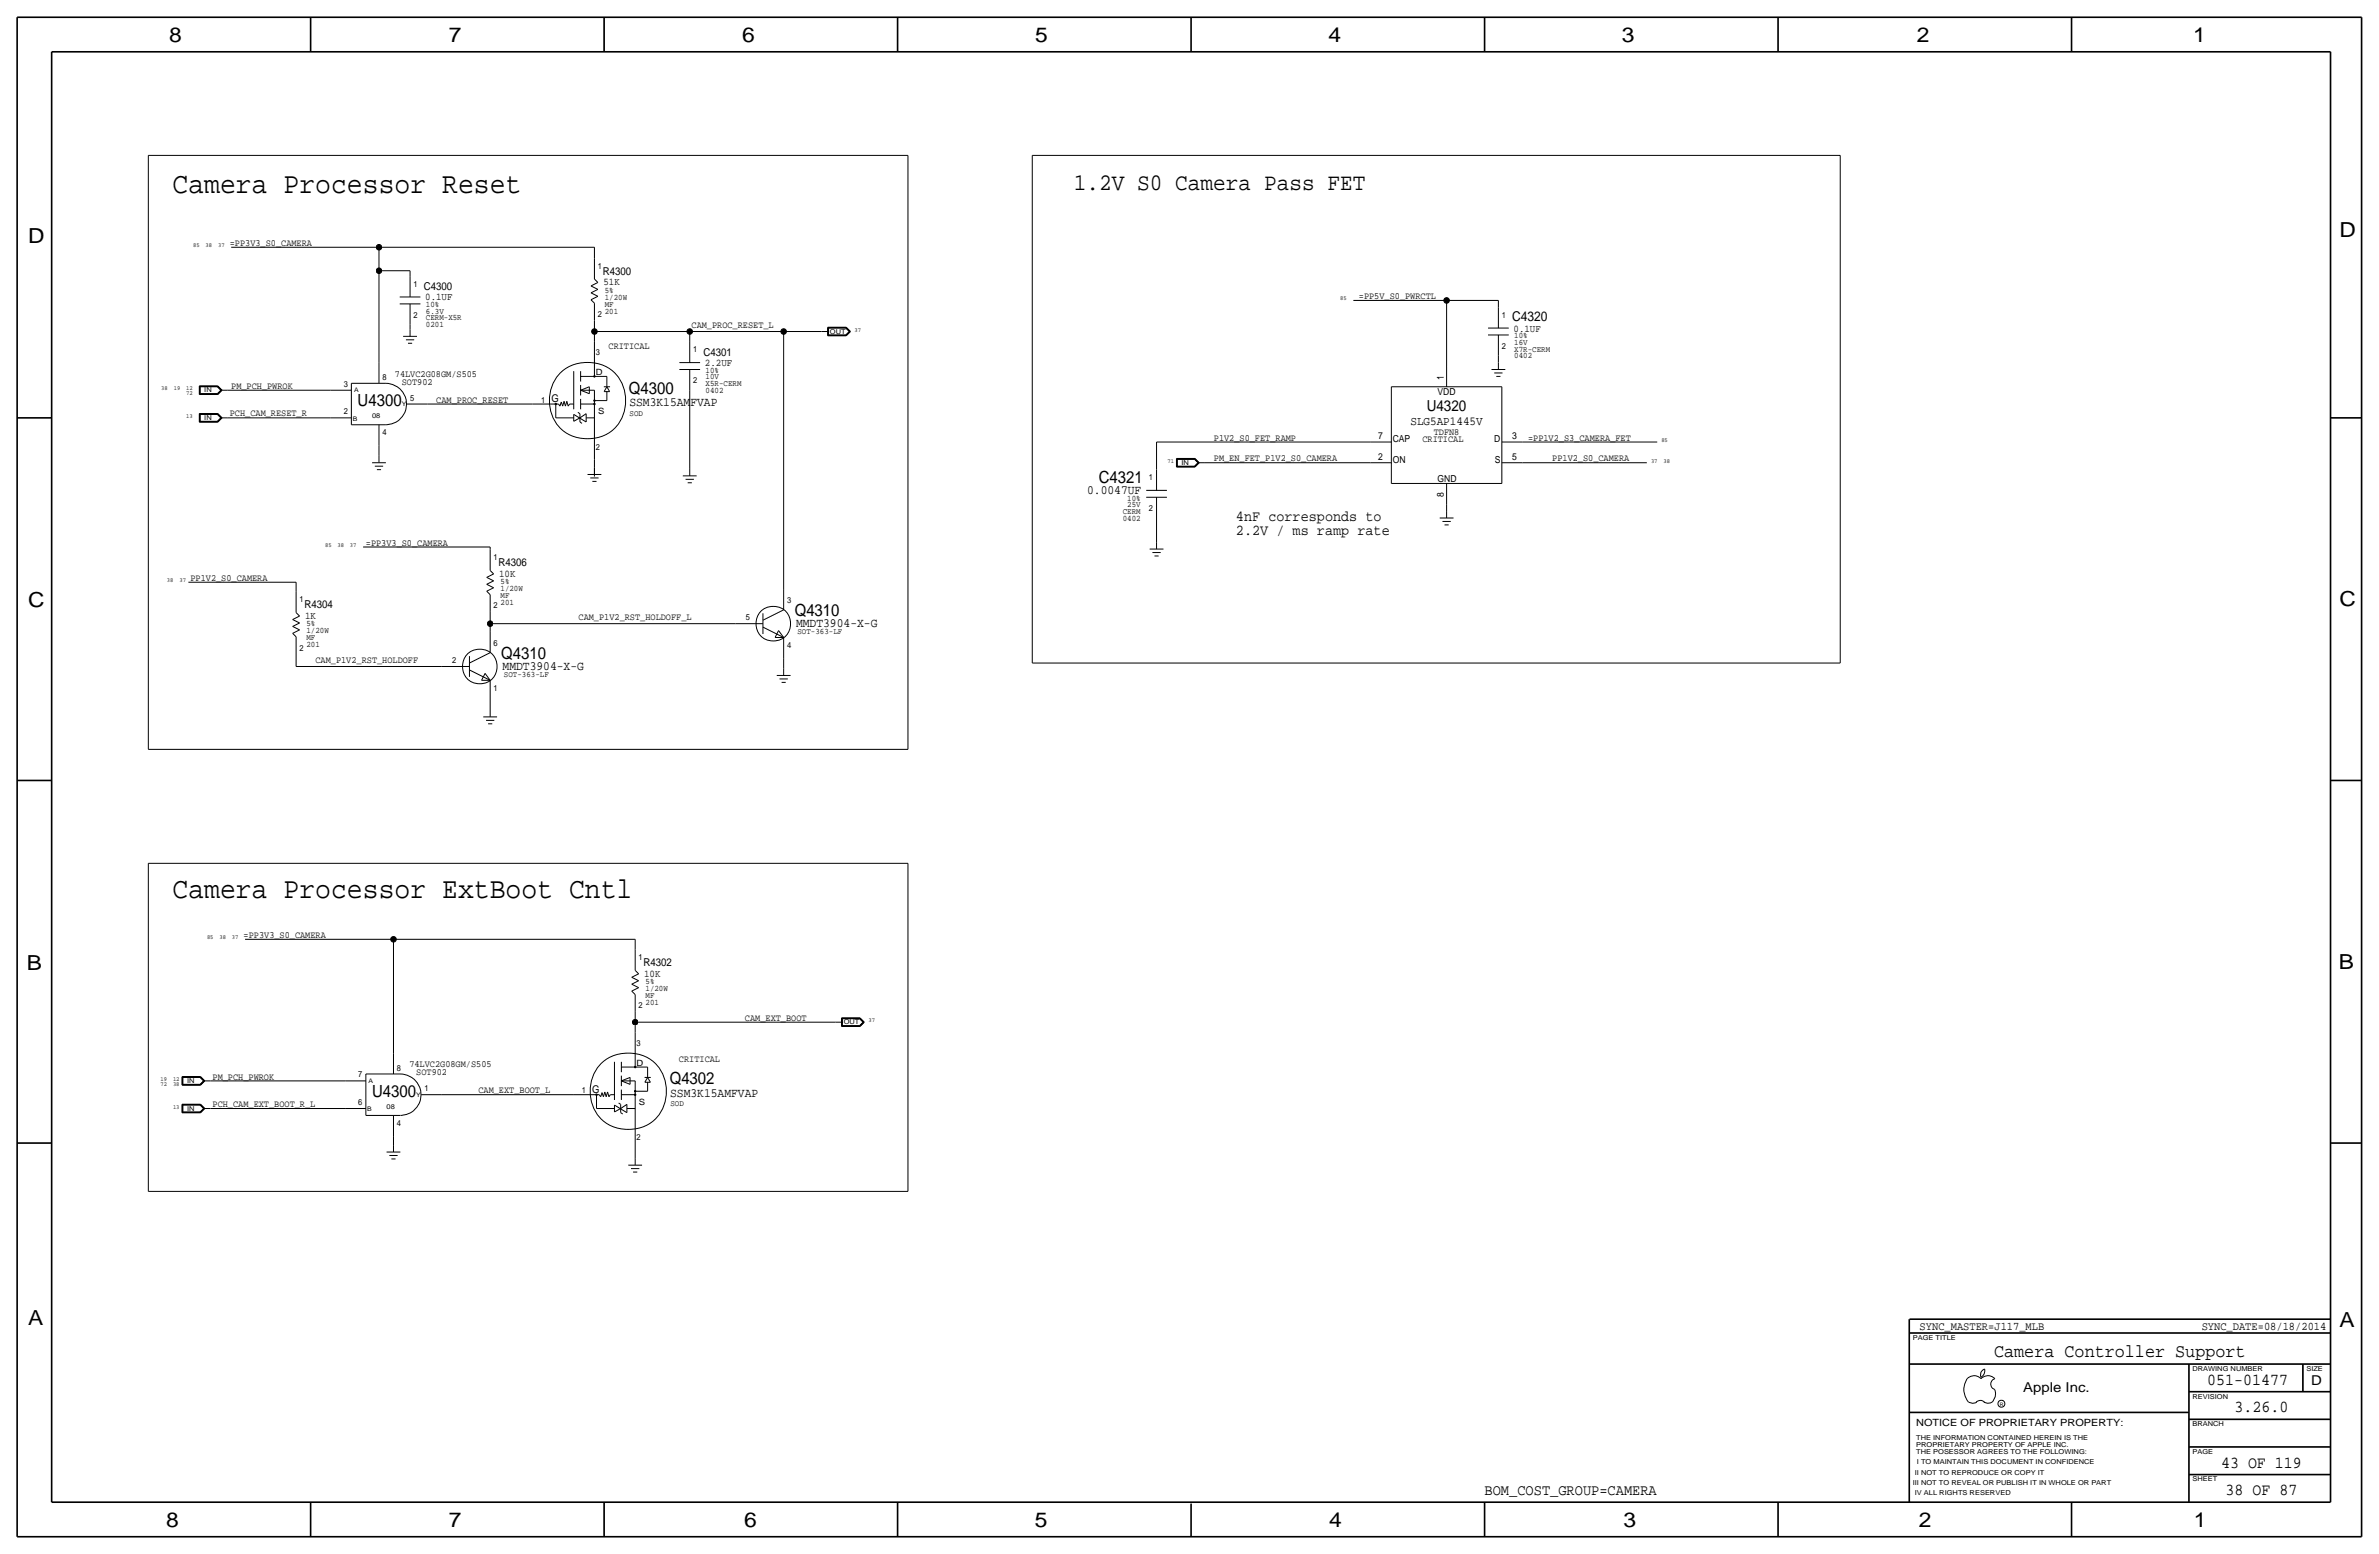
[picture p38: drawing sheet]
<svg xmlns="http://www.w3.org/2000/svg" width="875mm" height="572mm" viewBox="0 0 875 572" stroke-linecap="round" stroke-linejoin="round" font-family="sans-serif">
<defs><g id="words">
<g font-size="10.9">
<text x="63.4" y="71.1">Camera Processor Reset</text>
<text x="63.4" y="330.2">Camera Processor ExtBoot Cntl</text>
</g>
<text font-size="8.7" x="394.9" y="69.9">1.2V S0 Camera Pass FET</text>
<g font-size="7.6">
<text x="62.2" y="15.5">8</text>
<text x="165" y="15.5">7</text>
<text x="273" y="15.5">6</text>
<text x="380.7" y="15.5">5</text>
<text x="488.6" y="15.5">4</text>
<text x="596.6" y="15.5">3</text>
<text x="705.1" y="15.5">2</text>
<text x="806.7" y="15.5">1</text>
<text x="10.4" y="89.4">D</text>
<text x="860.5" y="87.1">D</text>
<text x="10.4" y="223.3">C</text>
<text x="860.5" y="222.8">C</text>
<text x="9.8" y="356.6">B</text>
<text x="860.2" y="356.4">B</text>
<text x="10.4" y="487.4">A</text>
<text x="860.5" y="488.2">A</text>
<text x="61.2" y="561.6">8</text>
<text x="165" y="561.6">7</text>
<text x="273.8" y="561.6">6</text>
<text x="380.7" y="561.6">5</text>
<text x="488.9" y="561.6">4</text>
<text x="597.1" y="561.6">3</text>
<text x="705.8" y="561.6">2</text>
<text x="806.9" y="561.6">1</text>
</g>
<text font-size="6.9" x="733.5" y="499.1">Camera Controller Support</text>
<g font-size="6.2">
<text x="131.5" y="149.4">U4300</text>
<text x="231.3" y="144.8">Q4300</text>
<text x="404.1" y="177.8">C4321</text>
<text x="292.3" y="226.6">Q4310</text>
<text x="184.4" y="242.3">Q4310</text>
<text x="246.3" y="398.8">Q4302</text>
<text x="136.9" y="403.4">U4300</text>
<text x="811.9" y="509.3">051-01477</text>
<text x="821.9" y="519.4">3.26.0</text>
<text x="817" y="539.7">43 OF 119</text>
<text x="818.6" y="549.9">38 OF 87</text>
</g>
<g font-size="5.6">
<text x="524.8" y="151.1">U4320</text>
<text x="454.6" y="191.8">4nF corresponds to</text>
<text x="454.6" y="196.8">2.2V / ms ramp rate</text>
<text x="546" y="549.9">BOM_COST_GROUP=CAMERA</text>
</g>
<g font-size="5">
<text x="556.2" y="118.1">C4320</text>
<text x="850.1" y="509.3">D</text>
<text x="744.2" y="511.8">Apple Inc.</text>
</g>
<g font-size="4.7">
<text x="231.5" y="149.4">SSM3K15AMFVAP</text>
<text x="399.9" y="181.6">0.0047UF</text>
<text x="292.8" y="230.6">MMDT3904-X-G</text>
<text x="184.9" y="246.4">MMDT3904-X-G</text>
<text x="246.5" y="403.4">SSM3K15AMFVAP</text>
</g>
<text font-size="4.5" x="518.8" y="156.2">SLG5AP1445V</text>
<g font-size="4.3">
<text x="706.1" y="488.9">SYNC_MASTER=J117_MLB</text>
<text x="809.8" y="488.9">SYNC_DATE=08/18/2014</text>
</g>
<g font-size="4">
<text x="221.7" y="101.1">R4300</text>
<text x="155.9" y="106.7">C4300</text>
<text x="258.8" y="130.8">C4301</text>
<text x="183.3" y="208.3">R4306</text>
<text x="112" y="223.8">R4304</text>
<text x="236.7" y="355.3">R4302</text>
</g>
<g font-size="3.9">
<text x="202.8" y="147.8">G</text>
<text x="217.8" y="401.8">G</text>
</g>
<g font-size="3.8">
<text x="221.9" y="104.9">51K</text>
<text x="156.4" y="110.5">0.1UF</text>
<text x="556.7" y="121.9">0.1UF</text>
<text x="259.3" y="134.6">2.2UF</text>
<text x="183.6" y="212.1">10K</text>
<text x="112.2" y="227.6">1K</text>
<text x="236.9" y="359.2">10K</text>
</g>
<text font-size="3.7" x="704.8" y="524.5">NOTICE OF PROPRIETARY PROPERTY:</text>
<g font-size="3.5">
<text x="84.5" y="90.4">=PP3V3_S0_CAMERA</text>
<text x="499.8" y="110">=PP5V_S0_PWRCTL</text>
<text x="254.4" y="120.7">CAM_PROC_RESET_L</text>
<text x="223.8" y="128.3">CRITICAL</text>
<text x="85" y="143">PM_PCH_PWROK</text>
<text x="145.2" y="138.5">74LVC2G08GM/S505</text>
<text x="147.8" y="141.5">SOT902</text>
<text x="531.1" y="139.7" transform="rotate(-90 531.1 139.7)">1</text>
<text x="160.5" y="148.1">CAM_PROC_RESET</text>
<text x="528.8" y="145.3">VDD</text>
<text x="84.5" y="153.2">PCH_CAM_RESET_R</text>
<text x="507" y="161.5">7</text>
<text x="527.4" y="160">TDFN8</text>
<text x="556.2" y="161.5">3</text>
<text x="446.5" y="162.1">P1V2_S0_FET_RAMP</text>
<text x="512.3" y="162.6">CAP</text>
<text x="523.2" y="162.6">CRITICAL</text>
<text x="549.6" y="162.6">D</text>
<text x="562.1" y="162.1">=PP1V2_S3_CAMERA_FET</text>
<text x="446.5" y="169.7">PM_EN_FET_P1V2_S0_CAMERA</text>
<text x="507" y="169.2">2</text>
<text x="512.3" y="170.2">ON</text>
<text x="549.8" y="170.2">S</text>
<text x="556.2" y="169.2">5</text>
<text x="570.9" y="169.7">PP1V2_S0_CAMERA</text>
<text x="528.8" y="177.3">GND</text>
<text x="531.1" y="182.6" transform="rotate(-90 531.1 182.6)">8</text>
<text x="134.6" y="200.7">=PP3V3_S0_CAMERA</text>
<text x="70.1" y="213.6">PP1V2_S0_CAMERA</text>
<text x="212.8" y="228.1">CAM_P1V2_RST_HOLDOFF_L</text>
<text x="116" y="243.8">CAM_P1V2_RST_HOLDOFF</text>
<text x="89.6" y="344.9">=PP3V3_S0_CAMERA</text>
<text x="274" y="375.4">CAM_EXT_BOOT</text>
<text x="150.6" y="392.5">74LVC2G08GM/S505</text>
<text x="153.1" y="395.5">SOT902</text>
<text x="249.7" y="390.7">CRITICAL</text>
<text x="78.2" y="397">PM_PCH_PWROK</text>
<text x="78.2" y="407.2">PCH_CAM_EXT_BOOT_R_L</text>
<text x="176" y="402.1">CAM_EXT_BOOT_L</text>
</g>
<g font-size="3.2">
<text x="219.2" y="137.9">D</text>
<text x="220" y="152.4">S</text>
<text x="234.1" y="391.9">D</text>
<text x="235" y="406.4">S</text>
</g>
<g font-size="3.1">
<text x="219.9" y="98.8">1</text>
<text x="152.1" y="105.4">1</text>
<text x="222.5" y="107.7">5%</text>
<text x="156.7" y="113">10%</text>
<text x="222.5" y="110.2">1/20W</text>
<text x="222.5" y="112.8">MF</text>
<text x="152.1" y="116.8">2</text>
<text x="156.7" y="117.9">CERM-X5R</text>
<text x="156.7" y="115.3">6.3V</text>
<text x="219.9" y="116.6">2</text>
<text x="222.5" y="115.3">201</text>
<text x="552.4" y="116.8">1</text>
<text x="156.7" y="120.4">0201</text>
<text x="557" y="124.5">10%</text>
<text x="219.2" y="130.6">3</text>
<text x="255" y="129.5">1</text>
<text x="552.4" y="128.3">2</text>
<text x="557" y="131.8">0402</text>
<text x="557" y="129.3">X7R-CERM</text>
<text x="557" y="126.7">16V</text>
<text x="259.5" y="137.2">10%</text>
<text x="126.4" y="142.2">3</text>
<text x="140.7" y="139.7">8</text>
<text x="255" y="141">2</text>
<text x="259.5" y="139.4">10V</text>
<text x="259.5" y="142">X5R-CERM</text>
<text x="150.8" y="147.3">5</text>
<text x="199.1" y="148.1">1</text>
<text x="259.5" y="144.5">0402</text>
<text x="126.4" y="152.4">2</text>
<text x="231.6" y="152.9">SOD</text>
<text x="140.7" y="160">4</text>
<text x="219.2" y="165.4">2</text>
<text x="422.6" y="176.5">1</text>
<text x="414.6" y="184.1">10%</text>
<text x="413" y="191.5">0402</text>
<text x="413" y="189">CERM</text>
<text x="414.6" y="186.4">25V</text>
<text x="422.6" y="188">2</text>
<text x="181.6" y="206">1</text>
<text x="184.1" y="214.9">5%</text>
<text x="110.2" y="221.5">1</text>
<text x="184.1" y="220">MF</text>
<text x="184.1" y="217.4">1/20W</text>
<text x="289.5" y="221.7">3</text>
<text x="181.6" y="223.8">2</text>
<text x="184.1" y="222.5">201</text>
<text x="112.7" y="230.4">5%</text>
<text x="112.7" y="232.9">1/20W</text>
<text x="274.3" y="228.1">5</text>
<text x="293.3" y="233.2">SOT-363-LF</text>
<text x="110.2" y="239.3">2</text>
<text x="112.7" y="235.5">MF</text>
<text x="112.7" y="238">201</text>
<text x="181.6" y="237.5">6</text>
<text x="289.5" y="238.3">4</text>
<text x="166.3" y="243.8">2</text>
<text x="185.4" y="248.9">SOT-363-LF</text>
<text x="181.6" y="254">1</text>
<text x="234.9" y="353.1">1</text>
<text x="237.4" y="362">5%</text>
<text x="237.4" y="364.5">1/20W</text>
<text x="234.9" y="370.8">2</text>
<text x="237.4" y="367">MF</text>
<text x="237.4" y="369.6">201</text>
<text x="234.1" y="384.6">3</text>
<text x="146" y="393.7">8</text>
<text x="131.8" y="396.2">7</text>
<text x="156.2" y="401.3">1</text>
<text x="131.8" y="406.4">6</text>
<text x="214.1" y="402.1">1</text>
<text x="246.6" y="406.9">SOD</text>
<text x="146" y="414">4</text>
<text x="234.1" y="419.4">2</text>
</g>
<g font-size="2.5">
<text x="305.3" y="122.7">OUT</text>
<text x="75.1" y="144.3">IN</text>
<text x="75.1" y="154.4">IN</text>
<text x="136.9" y="153.7">08</text>
<text x="434.5" y="170.9">IN</text>
<text x="310.3" y="376.7">OUT</text>
<text x="68.8" y="398.3">IN</text>
<text x="142.2" y="407.7">08</text>
<text x="68.8" y="408.4">IN</text>
<text x="703.5" y="492.8">PAGE TITLE</text>
<text x="806.4" y="504.2">DRAWING NUMBER</text>
<text x="848.3" y="504.2">SIZE</text>
<text x="806.4" y="514.4">REVISION</text>
<text x="806.4" y="524.5">BRANCH</text>
<text x="704.8" y="532.1">PROPRIETARY PROPERTY OF APPLE INC.</text>
<text x="704.8" y="529.6">THE INFORMATION CONTAINED HEREIN IS THE</text>
<text x="704.8" y="534.7">THE POSESSOR AGREES TO THE FOLLOWING:</text>
<text x="705.1" y="538.5">I TO MAINTAIN THIS DOCUMENT IN CONFIDENCE</text>
<text x="806.4" y="534.7">PAGE</text>
<text x="704.3" y="542.3">II NOT TO REPRODUCE OR COPY IT</text>
<text x="806.4" y="544.8">SHEET</text>
<text x="703.5" y="546.1">III NOT TO REVEAL OR PUBLISH IT IN WHOLE OR PART</text>
<text x="704.3" y="549.9">IV ALL RIGHTS RESERVED</text>
</g>
<g font-size="2.3">
<text x="71.1" y="90.9">85</text>
<text x="75.6" y="90.9">38</text>
<text x="80.2" y="90.9">37</text>
<text x="493" y="110.5">85</text>
<text x="314.4" y="121.9">37</text>
<text x="59.3" y="143.5">38</text>
<text x="63.9" y="143.5">19</text>
<text x="68.5" y="143.5">12</text>
<text x="68.5" y="145.3">72</text>
<text x="130.3" y="144.3">A</text>
<text x="147.8" y="149.4">Y</text>
<text x="68.5" y="153.7">13</text>
<text x="129.7" y="154.7">B</text>
<text x="611.1" y="162.6">85</text>
<text x="429.4" y="170.2">71</text>
<text x="607.3" y="170.2">37</text>
<text x="611.8" y="170.2">38</text>
<text x="119.6" y="201.2">85</text>
<text x="124.2" y="201.2">38</text>
<text x="128.7" y="201.2">37</text>
<text x="61.4" y="214.1">38</text>
<text x="66" y="214.1">37</text>
<text x="76.2" y="345.4">85</text>
<text x="80.7" y="345.4">38</text>
<text x="85.3" y="345.4">37</text>
<text x="319.4" y="375.9">37</text>
<text x="59.1" y="399.3">72</text>
<text x="59.1" y="397.5">19</text>
<text x="63.7" y="399.3">38</text>
<text x="63.7" y="397.5">12</text>
<text x="135.6" y="398.3">A</text>
<text x="63.7" y="407.7">13</text>
<text x="153.1" y="403.4">Y</text>
<text x="135.1" y="408.7">B</text>
</g>
<text font-size="1.8" x="735.5" y="516.9">R</text>
</g></defs>
<g fill="none" stroke="#000" stroke-width=".37">
<path d="M54.6 57.2v218.4zM54.6 57.2h279.4zM334 57.2v218.4zM379.7 57.2v186.6zM379.7 57.2h297.2zM676.9 57.2v186.6zM85 90.9h54.4zM139.4 90.9v8.7zM139.4 99.6v33.8zM139.4 90.9h79.2zM139.4 99.6h11.4zM150.8 99.6v2z"/>
<path d="M218.6 90.9v4.1zM218.6 95v7.6zM147 109.2h7.6zM147 111.8h7.6zM150.8 119.4v1.8zM150.8 101.6v7.6zM150.8 111.8v7.6zM217.4 105.2l2.5-1.3zM217.4 110.2l2.5-1.2zM217.4 107.7l2.5-1.3zM217.4 110.2l1.2 1.3zM217.4 107.7l2.5 1.3z"/>
<path d="M217.4 105.2l2.5 1.2zM218.6 102.6l1.3 1.3zM218.6 117.9v4zM218.6 111.5v6.4zM497.8 110.5h34.3zM532.1 110.5h19zM532.1 110.5v24.1zM551.1 110.5v2.5zM551.1 113v7.7zM139.4 133.3v7.7zM148.3 123.7h5.1zM149.3 125h3z"/>
<path d="M150.1 126.2h1.5zM150.8 121.2v2.5zM205.6 137.7a14.7 14.7 0 0 1 22.1 1.4 14.5 14.5 0 0 1-5.5 21 14.3 14.3 0 0 1-18.6-6 15.1 15.1 0 0 1 2-16.4zM211 136.5v14zM213.6 138.4h9.6zM213.6 136.5v3.8zM218.6 121.9h35.1zM218.6 121.9v3.8zM218.6 125.7v12.7zM223.2 138.4v3.8zM249.9 135.9h7.6zM249.9 133.4h7.6z"/>
<path d="M253.7 121.9v3.8zM253.7 125.7v7.7zM253.7 135.9v7.6zM253.7 121.9h34.5zM288.2 121.9v94.8zM288.2 121.9h14zM302.2 121.9h2.5zM304.4 123.5h6.9zM304.4 120.3v3.2zM304.4 120.3h6.9zM304.5 120.4h6.7zM304.5 120.4v3z"/>
<path d="M304.5 123.4h6.7zM304.6 120.5v2.8zM304.6 123.3h6.5zM304.6 120.5h6.5zM304.7 120.7h6.4zM304.7 120.7v2.5zM304.7 123.2h6.4zM311.1 120.6l1.3 1.3zM311.1 123.3l1.4-1.4zM311.2 120.5l1.3 1.4zM311.2 123.4l1.5-1.5zM311.2 120.4l1.5 1.5z"/>
<path d="M311.3 120.3l1.5 1.6zM311.3 123.5l1.5-1.6zM312.4 121.9l-1.3 1.3zM532.1 134.6v7.6zM547.3 123.2h7.6zM547.3 120.7h7.6zM548.6 135.9h5.1zM549.6 137.2h3.1zM550.4 138.4h1.5zM551.1 130.8v2.6zM551.1 133.4v2.5zM551.1 123.2v7.6z"/>
<path d="M73.3 152.1h6.8zM73.3 141.9h6.8zM73.3 152.1v3.1zM73.3 155.2h6.8zM73.3 141.9v3.2zM73.3 145.1h6.8zM73.4 152.2h6.7zM73.4 142h6.7zM73.4 152.2v2.9zM73.4 155.1h6.7zM73.4 142v3zM73.4 145h6.7z"/>
<path d="M73.5 152.3v2.7zM73.5 155h6.5zM73.5 142.1v2.8zM73.5 144.9h6.5zM73.5 152.3h6.5zM73.5 142.1h6.5zM73.6 152.4v2.5zM73.6 154.9h6.4zM73.6 142.2v2.6zM73.6 144.8h6.4zM73.6 152.4h6.4zM73.6 142.2h6.4z"/>
<path d="M80 152.4l1.2 1.3zM80 142.2l1.2 1.3zM80 154.9l1.2-1.2zM80 144.8l1.2-1.3zM80 155l1.4-1.3zM80 144.9l1.4-1.4zM80 152.3l1.4 1.4zM80 142.1l1.4 1.4zM80.1 152.2l1.4 1.5zM80.1 142l1.4 1.5zM80.1 155.1l1.4-1.4zM80.1 145l1.4-1.5z"/>
<path d="M80.1 155.2l1.6-1.5zM80.1 145.1l1.6-1.6zM80.1 152.1l1.6 1.6zM80.1 141.9l1.6 1.6zM81.2 153.7h2.6zM81.2 143.5h2.6zM83.8 153.7h37.8zM83.8 143.5h37.8zM121.6 153.7h7.6zM121.6 143.5h7.6zM129.2 156.2h12.7zM129.2 141v15.2z"/>
<path d="M129.2 141h12.7zM139.4 156.2v7.6zM141.9 141a7.6 7.6 0 0 1 7.6 7.5 7.6 7.6 0 0 1-7.5 7.7M149.6 148.6h7.6zM157.2 148.6h38.6zM195.8 148.6h9.6zM204.4 148.6v5.1zM204.4 153.7h6.6zM205.4 148.6l.5 .8zM206.5 147.8l-.6 1.6zM206.5 147.8l.5 1.6zM207.5 147.6l-.5 1.8z"/>
<path d="M207.5 147.6l.5 1.8zM208.5 147.6l-.5 1.8zM208.5 147.6l.5 1.8zM209.5 148.6l-.5 .8zM209.5 148.6h1.5zM211 152.4l4.6 2.8zM211 154.9l2.3-1.2zM211 152.4v2.5zM212.5 151.6l.8 .5zM213.3 153.7l2.3-1.6zM213.3 155.2l.8 .5zM213.3 152.1v3.1z"/>
<path d="M213.6 141.6v3.8zM213.6 143.5l3.2-1.3zM213.6 143.5l3.2 1.3zM213.6 143.5h5zM213.6 148.6h5zM213.6 146.7v3.8zM215.6 152.1v3.1zM215.6 153.7h3zM216.8 142.2v2.6zM218.6 143.5v25.4zM218.6 147.3h4.6zM222.1 142.2h2.3z"/>
<path d="M222.2 144h2zM223.2 144v3.3zM223.2 142.2l-1 1.8zM223.2 142.2l1 1.8zM253.7 143.5v29zM511.8 142.2h40.6zM511.8 142.2v35.6zM552.4 142.2v35.6zM136.9 170.2h5zM137.9 171.5h3zM138.6 172.7h1.6zM139.4 163.8v3.8z"/>
<path d="M139.4 167.6v2.6zM216.1 174.5h5.1zM217.1 175.8h3.1zM217.9 177h1.5zM218.6 168.9v3.1zM218.6 172v3.3zM218.6 172v2.5zM251.2 175h5zM252.2 176.3h3zM252.9 177.5h1.6zM253.7 172.5v2.5zM425.4 162.6v10.1z"/>
<path d="M425.4 172.7v7.6zM425.4 162.6h78.7zM432.7 168.6h6.8zM432.7 168.6v3.2zM432.7 171.8h6.8zM432.8 168.7v3zM432.8 171.7h6.7zM432.8 168.7h6.7zM432.9 168.8v2.8zM432.9 171.6h6.5zM432.9 168.8h6.5zM433 168.9h6.4z"/>
<path d="M433 168.9v2.6zM433 171.5h6.4zM439.4 168.9l1.2 1.3zM439.4 171.5l1.2-1.3zM439.4 171.6l1.4-1.4zM439.4 168.8l1.4 1.4zM439.5 171.7l1.4-1.5zM439.5 168.7l1.4 1.5zM439.5 171.8l1.6-1.6zM439.5 168.6l1.6 1.6zM440.6 170.2h2.6zM443.2 170.2h60.9z"/>
<path d="M504.1 170.2h7.7zM504.1 162.6h7.7zM511.8 177.8h40.6zM532.1 177.8v7.6zM552.4 162.6h7.6zM552.4 170.2h7.6zM560 162.6h49.5zM560 170.2h45.7zM421.6 180.3h7.6zM421.6 182.9h7.6zM425.4 190.5v8.9zM425.4 199.4v2.5z"/>
<path d="M425.4 182.9v7.6zM529.5 190.5h5.1zM530.6 191.8h3zM531.3 193h1.5zM532.1 185.4v2.6zM532.1 188v2.5zM69.3 214.1h39.6zM108.9 214.1v3.6zM108.9 217.7v7.6zM133.6 201.2h46.7zM179 217.4l1.3 1.3zM179 214.9l2.6 1.3z"/>
<path d="M179 212.3l2.6 1.3zM179 212.3l2.6-1.2zM179 217.4l2.6-1.2zM179 214.9l2.6-1.3zM180.3 201.2v1zM180.3 202.2v7.6zM180.3 218.7v6.3zM180.3 209.8l1.3 1.3zM288.2 216.7v7.6zM422.9 201.9h5zM423.9 203.2h3zM424.6 204.5h1.6z"/>
<path d="M107.6 232.9l1.3 1.3zM107.6 230.4l2.6 1.2zM107.6 227.8l2.6 1.3zM107.6 227.8l2.6-1.2zM107.6 232.9l2.6-1.3zM107.6 230.4l2.6-1.3zM108.9 234.2v6.3zM108.9 225.3l1.3 1.3zM180.3 225v4.4zM180.3 229.4h90.2zM180.3 229.4v3zM180.3 232.4v7.6z"/>
<path d="M270.5 229.4h10.1zM280.6 228.1l7.6-3.8zM280.6 230.6l7.6 3.8zM280.6 225.6v7.6zM285.1 234.4h3.1zM286.4 231.9l-1.3 2.5zM286.4 231.9l1.8 2.5zM288.2 234.4v7.7zM108.9 245.1h53.6zM108.9 240.5v4.6zM162.5 245.1h10.2zM172.7 243.8l7.6-3.8z"/>
<path d="M172.7 246.4l7.6 3.8zM172.7 241.3v7.6zM177.1 250.2h3.2zM178.4 247.7l-1.3 2.5zM178.4 247.7l1.9 2.5zM180.3 257.8v3.3zM180.3 250.2v7.6zM285.7 248.4h5.1zM286.7 249.7h3.1zM287.5 251h1.5zM288.2 242.1v3.8zM288.2 245.9v2.5z"/>
<path d="M379.7 243.8h297.2zM54.6 275.6h279.4zM177.7 263.7h5.1zM178.8 264.9h3zM179.5 266.2h1.6zM180.3 261.1v2.6zM54.6 317.5v120.6zM54.6 317.5h279.4zM334 317.5v120.6zM90.1 345.4h54.6zM144.7 345.4h88.9zM144.7 345.4v42z"/>
<path d="M232.4 359.4l2.5 1.3zM232.4 359.4l2.5-1.3zM233.6 345.4v3.8zM233.6 349.2v7.7zM233.6 356.9l1.3 1.2zM232.4 364.5l1.2 1.3zM232.4 362l2.5 1.2zM232.4 364.5l2.5-1.3zM232.4 362l2.5-1.3zM233.6 375.9v3.8zM233.6 372.1v3.8zM233.6 379.7v12.7z"/>
<path d="M233.6 365.8v6.3zM233.6 375.9h73.7zM307.3 375.9h2.5zM309.5 374.3h6.8zM309.5 377.5h6.8zM309.5 374.3v3.2zM309.6 374.4v3zM309.6 377.4h6.7zM309.6 374.4h6.7zM309.7 374.5v2.8zM309.7 377.3h6.5zM309.7 374.5h6.5z"/>
<path d="M309.8 374.6h6.4zM309.8 374.6v2.6zM309.8 377.2h6.4zM316.2 377.2l1.2-1.3zM316.2 374.6l1.2 1.3zM316.2 377.3l1.4-1.4zM316.2 374.5l1.4 1.4zM316.3 374.4l1.5 1.5zM316.3 377.4l1.5-1.5zM316.3 374.3l1.6 1.6zM316.3 377.5l1.6-1.6zM67 395.9h6.8z"/>
<path d="M67 395.9v3.2zM67 399.1h6.8zM67.1 396h6.6zM67.1 396v3zM67.1 399h6.6zM67.2 396.1v2.8zM67.2 398.9h6.5zM67.2 396.1h6.5zM67.3 396.2h6.3zM67.3 396.2v2.6zM67.3 398.8h6.3zM73.6 396.2l1.3 1.3z"/>
<path d="M73.6 398.8l1.3-1.3zM73.7 398.9l1.3-1.4zM73.7 396.1l1.3 1.4zM73.7 396l1.5 1.5zM73.8 399.1l1.5-1.6zM73.8 395.9l1.5 1.6zM74.9 397.5h2.5zM75.2 397.5l-1.5 1.5zM77.4 397.5h49.5zM126.9 397.5h7.7zM134.6 395v15.2zM134.6 395h12.7z"/>
<path d="M144.7 387.4v7.6zM147.2 395a7.6 7.6 0 0 1 7.7 7.5 7.6 7.6 0 0 1-7.6 7.7M220.6 391.7a14.7 14.7 0 0 1 22.1 1.4 14.5 14.5 0 0 1-5.5 21 14.3 14.3 0 0 1-18.6-6 15.1 15.1 0 0 1 2-16.4zM226 390.5v14zM228.5 392.4h9.7zM228.5 390.5v3.8zM228.5 395.6v3.8zM228.5 397.5l3.2-1.3zM228.5 397.5l3.2 1.3zM228.5 397.5h5.1zM231.7 396.2v2.6zM233.6 397.5v25.4z"/>
<path d="M237.1 396.2h2.3zM237.2 398h2zM238.2 398v3.3zM238.2 396.2l-1 1.8zM238.2 392.4v3.8zM238.2 396.2l1 1.8zM67 406.1h6.8zM67 406.1v3.1zM67 409.2h6.8zM67.1 406.2h6.6zM67.1 406.2v2.9zM67.1 409.1h6.6z"/>
<path d="M67.2 406.3v2.7zM67.2 409h6.5zM67.2 406.3h6.5zM67.3 406.4h6.3zM67.3 406.4v2.5zM67.3 408.9h6.3zM73.6 406.4l1.3 1.3zM73.6 408.9l1.3-1.2zM73.7 409l1.3-1.3zM73.7 406.3l1.3 1.4zM73.7 406.2l1.5 1.5zM73.7 409.1l1.5-1.4z"/>
<path d="M73.8 409.2l1.5-1.5zM73.8 406.1l1.5 1.6zM74.9 407.7h2.5zM77.4 407.7h49.5zM126.9 407.7h7.7zM134.6 410.2h12.7zM144.7 417.8v3.3zM144.7 410.2v7.6zM154.9 402.6h7.6zM162.5 402.6h48.3zM210.8 402.6h9.6zM219.4 402.6v5.1z"/>
<path d="M219.4 407.7h6.6zM220.4 402.6l.5 .8zM221.4 401.8l-.5 1.6zM221.4 401.8l.5 1.6zM222.5 401.6l-.6 1.8zM222.5 401.6l.5 1.8zM223.5 401.6l-.5 1.8zM223.5 401.6l.5 1.8zM224.5 402.6l-.5 .8zM224.5 402.6h1.5zM226 408.9l2.3-1.2zM226 406.4v2.5z"/>
<path d="M226 406.4l4.6 2.8zM227.5 405.6l.8 .5zM228.3 407.7l2.3-1.6zM228.3 409.2l.8 .5zM228.3 406.1v3.1zM228.5 402.6h5.1zM228.5 400.7v3.8zM230.6 406.1v3.1zM230.6 407.7h3zM233.6 401.3h4.6zM54.6 438.1h279.4zM142.2 423.7h5.1z"/>
<path d="M143.2 424.9h3.1zM144 426.2h1.5zM144.7 421.1v2.6zM231.1 428.5h5.1zM232.1 429.8h3.1zM232.9 431h1.5zM233.6 422.9v3.1zM233.6 426v2.5zM724.1 515.6l.5 .2a2.67 2.67 0 0 0 2.5-.2M726.8 515.7a2.09 2.09 0 0 1 3.1 0M728.6 506.5a2.69 2.69 0 0 0 1.3-3 2.26 2.26 0 0 0-1.3 3M729.7 515.6l.4 .2a2.67 2.67 0 0 0 2.6-.2"/>
<path d="M733.7 511.1a4.5 4.5 0 0 1-1 4.6M733.8 511a2.08 2.08 0 0 1-1.6-2 2.08 2.08 0 0 1 1.6-2 3.4 3.4 0 0 0-5.1 0 3.6 3.6 0 0 0-3.9-.8 3.6 3.6 0 0 0-2.3 3.3 7.1 7.1 0 0 0 1.6 6.2"/>
<circle cx="284.4" cy="229.4" r="6.4"/>
<circle cx="176.5" cy="245.2" r="6.4"/>
<circle cx="736.1" cy="516.2" r="1.28"/>
</g>
<g fill="none" stroke="#000" stroke-width=".6" stroke-linecap="butt">
<path d="M6.3 6.4v558.7zM6.3 6.4h862.3zM19 19.1h838.2zM19 19.1v533.4zM114.2 6.4v12.7zM222.2 6.4v12.7zM330.1 6.4v12.7zM438.1 6.4v12.7zM546 6.4v12.7zM654 6.4v12.7zM761.9 6.4v12.7zM857.2 19.1v533.4z"/>
<path d="M868.6 6.4v558.7zM6.3 153.7h12.7zM857.2 153.7h11.4zM6.3 287h12.7zM857.2 287h11.4zM6.3 420.4h12.7zM857.2 420.4h11.4zM702.3 490.2h154.9zM702.3 485.1v5.1zM702.3 490.2v62.3zM702.4 485.1h154.8zM702.3 501.6h154.9z"/>
<path d="M702.3 519.4h102.8zM805.1 501.6v50.8zM805.1 511.8h52.1zM847 501.6v10.2zM805.1 522h52.1zM805.1 532.1h52.1zM19 552.5h838.2zM114.2 552.4v12.7zM222.2 552.5v12.7zM330.1 552.5v12.7zM438.1 553v12.1zM546 552.5v12.7z"/>
<path d="M654 552.5v12.7zM761.9 552.5v12.7zM805.1 542.3h52.1zM6.3 565.1h862.3z"/>
</g>
<g fill="#000" stroke="#000" stroke-width=".37">
<path d="M218.5 138.3h.3v.3h-.3zM204.2 148.4h.4v.4h-.4zM218.5 148.4h.3v.4h-.3zM218.5 147.1h.3v.4h-.3zM233.4 392.3h.4v.3h-.4zM219.2 402.4h.4v.4h-.4zM233.4 402.4h.4v.4h-.4zM233.4 401.1h.4v.4h-.4z"/>
<circle cx="139.4" cy="90.9" r="1.02"/>
<circle cx="139.4" cy="99.6" r="1.02"/>
<circle cx="532.1" cy="110.5" r="1.02"/>
<circle cx="218.6" cy="121.9" r="1.02"/>
<circle cx="253.7" cy="121.9" r="1.02"/>
<circle cx="288.2" cy="121.9" r="1.02"/>
<circle cx="180.3" cy="229.4" r="1.02"/>
<circle cx="144.7" cy="345.4" r="1.02"/>
<circle cx="233.6" cy="375.9" r="1.02"/>
</g>
<use href="#words"/>
</svg>
